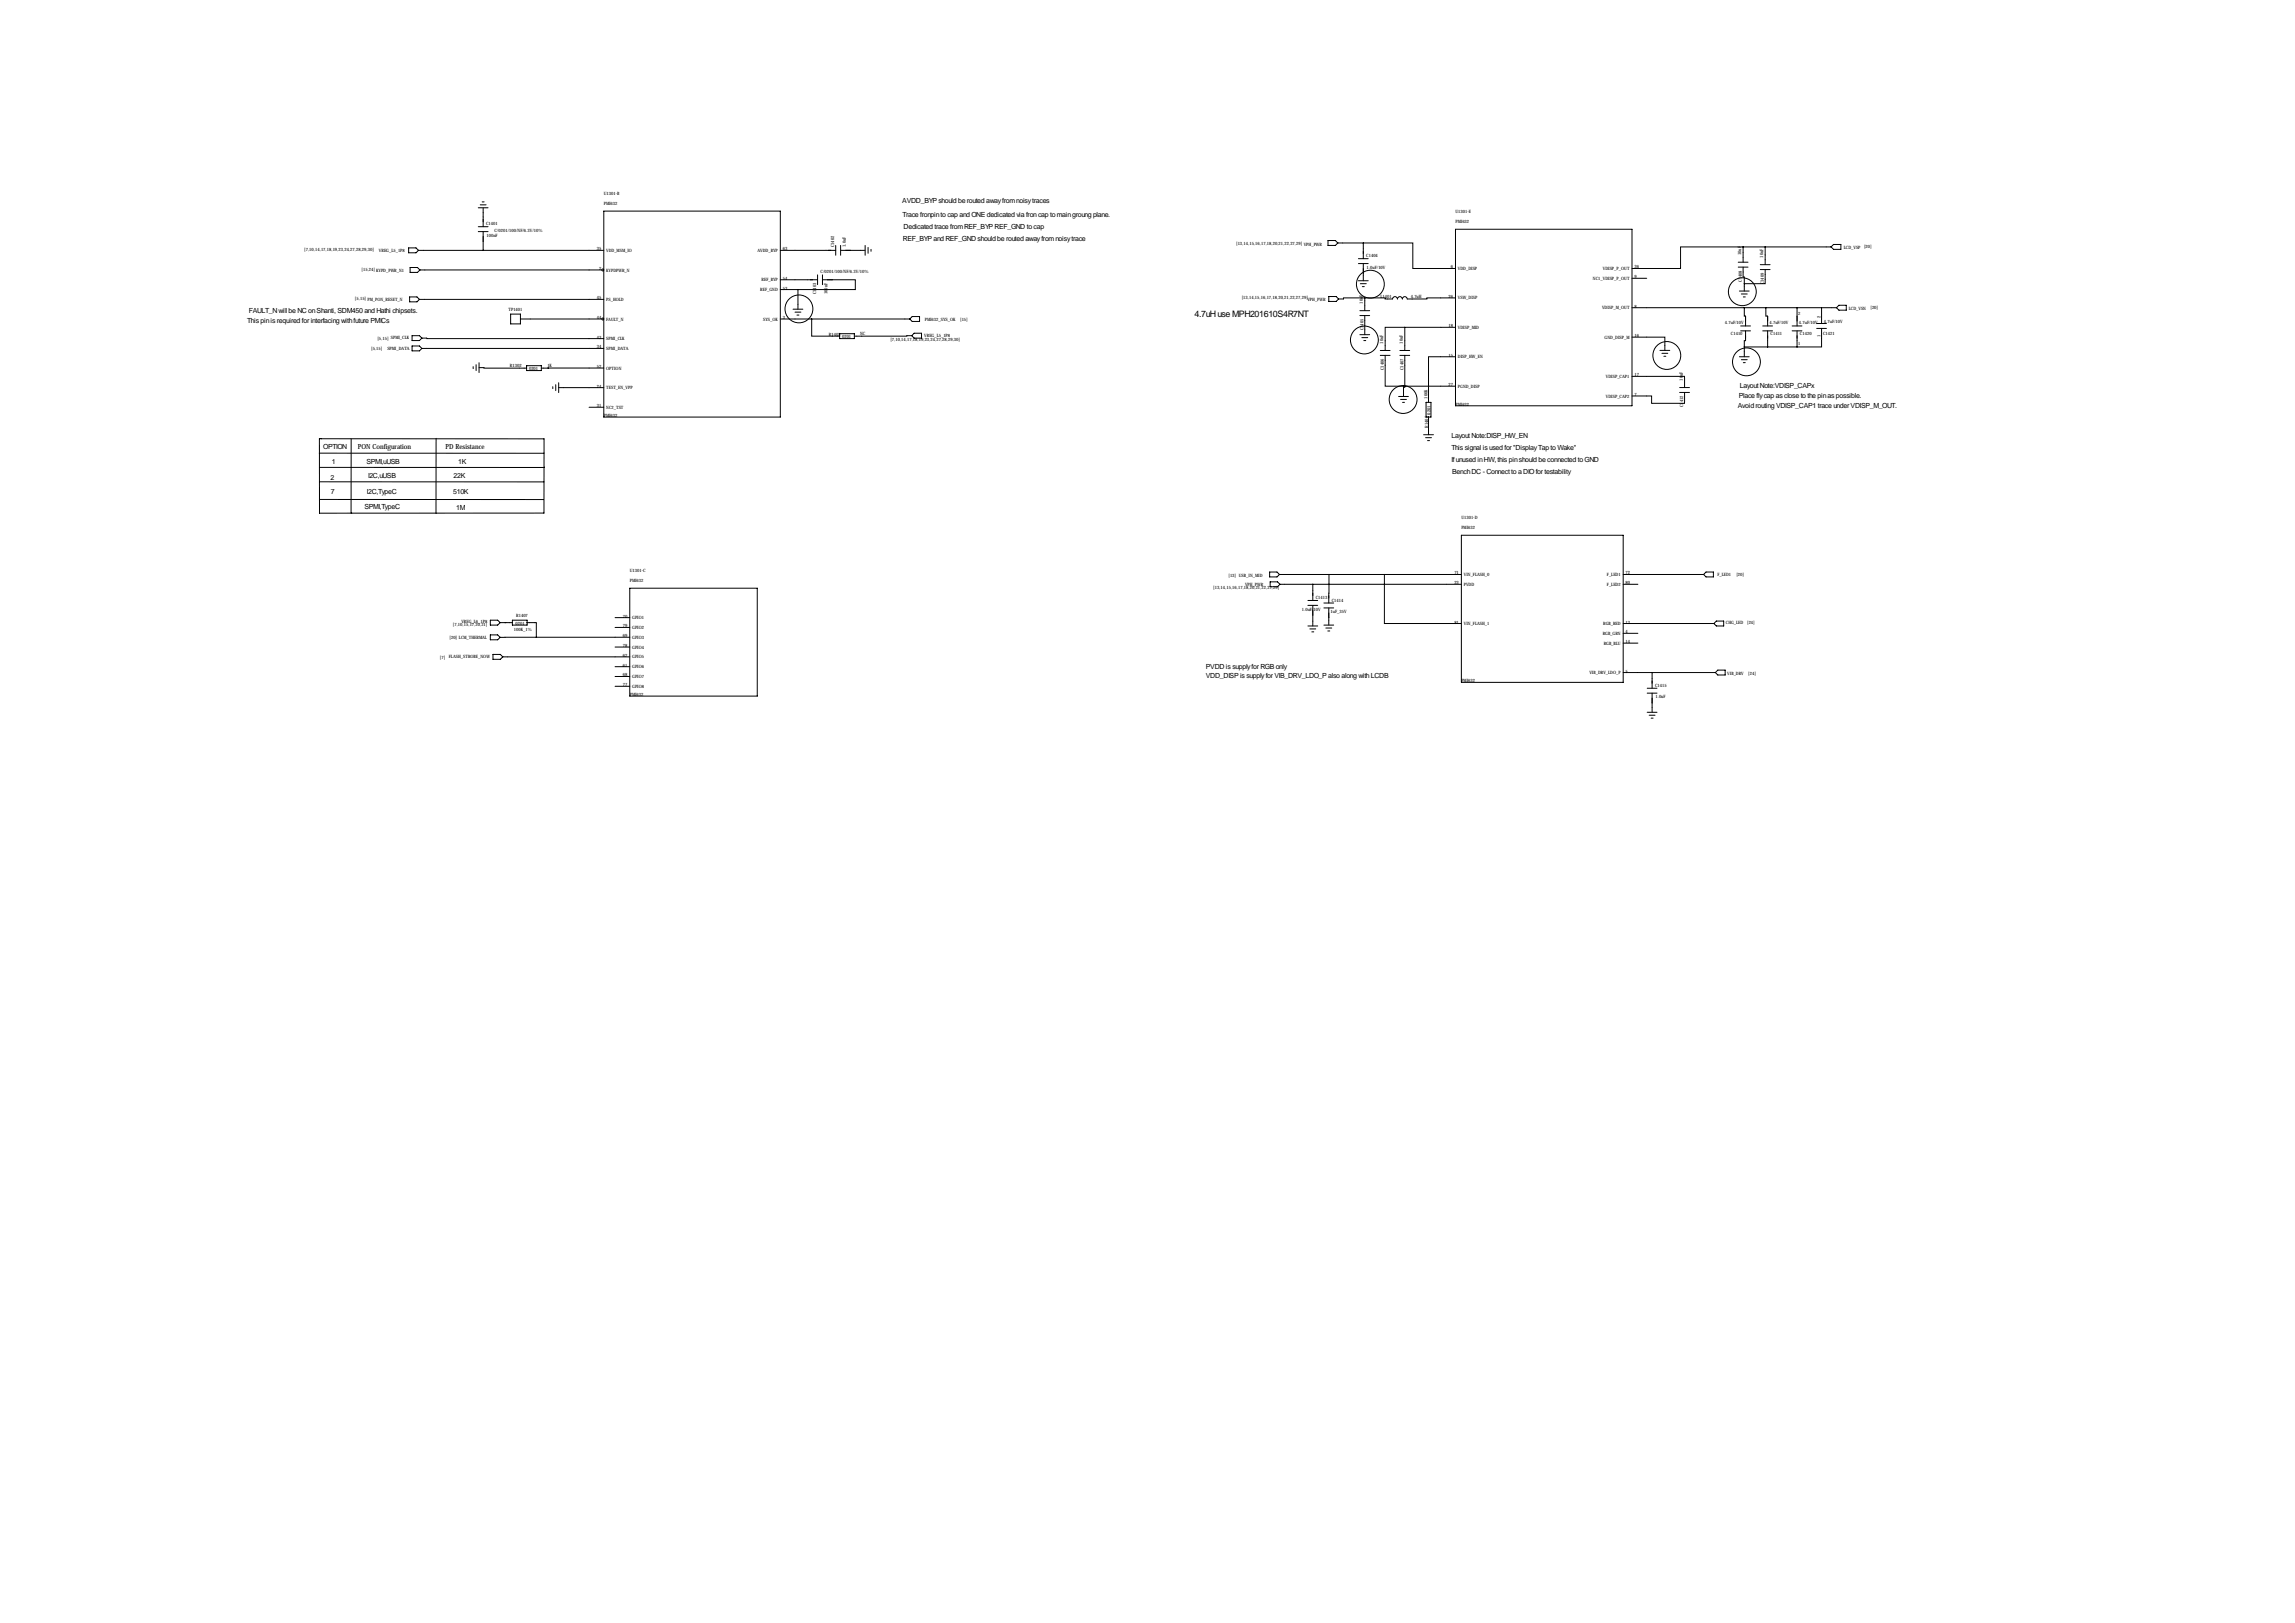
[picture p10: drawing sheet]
<svg xmlns="http://www.w3.org/2000/svg" width="1189mm" height="841mm" viewBox="0 0 1189 841" stroke-linecap="round" stroke-linejoin="round" font-family="sans-serif">
<defs><g id="words">
<text font-size="4.6" x="619" y="164">4.7uH use MPH201610S4R7NT</text>
<g font-size="3.6">
<text x="467" y="105">AVDD_BYP should be routed away from noisy traces</text>
<text x="468" y="112">Trace fronpin to cap and ONE dedicated via fron cap to main groung plane.</text>
<text x="468" y="119">Dedicated trace from REF_BYP REF_GND to cap</text>
<text x="468" y="125">REF_BYP and REF_GND should be routed away from noisy trace</text>
<text x="129" y="162">FAULT_N will be NC on Shanti, SDM450 and Hathi chipsets.</text>
<text x="128" y="167">This pin is required for interfacing with future PMICs</text>
<text x="901" y="201">Layout Note:VDISP_CAPx</text>
<text x="901" y="206">Place fly cap as close to the pin as possible.</text>
<text x="900" y="211">Avoid routing VDISP_CAP1 trace under VDISP_M_OUT.</text>
<text x="752" y="227">Layout Note:DISP_HW_EN</text>
<text x="167" y="233">OPTION</text>
<text x="185" y="233">PON Configuration</text>
<text x="231" y="232">PD Resistance</text>
<text x="752" y="233">This signal is used for &quot;Display Tap to Wake&quot;</text>
<text x="752" y="239">If unused in HW, this pin should be connected to GND</text>
<text x="172" y="240">1</text>
<text x="190" y="240">SPMI,uUSB</text>
<text x="237" y="241">1K</text>
<text x="752" y="245">Bench DC - Connect to a DIO for testability</text>
<text x="171" y="248">2</text>
<text x="191" y="248">I2C,uUSB</text>
<text x="235" y="247">22K</text>
<text x="171" y="256">7</text>
<text x="190" y="256">I2C,TypeC</text>
<text x="235" y="256">510K</text>
<text x="189" y="263">SPMI,TypeC</text>
<text x="236" y="264">1M</text>
<text x="625" y="347">PVDD is supply for RGB only</text>
<text x="625" y="351">VDD_DISP is supply for VIB_DRV_LDO_P also along with LCDB</text>
</g>
<g font-size="2.3">
<text x="313" y="101">U1301-B</text>
<text x="313" y="106">PMI632</text>
<text x="754" y="110">U1301-E</text>
<text x="252" y="117">C1401</text>
<text x="754" y="115">PMI632</text>
<text x="252" y="123">100nF</text>
<text x="256" y="120">C/0201/100/NF/6.3V/10%</text>
<text x="158" y="130">[7,10,14,17,18,19,23,24,27,28,29,30]</text>
<text x="196" y="131">VREG_L5_1P8</text>
<text x="309" y="130">35</text>
<text x="314" y="130">VDD_MSM_IO</text>
<text x="392" y="130">AVDD_BYP</text>
<text x="405" y="130">63</text>
<text x="432" y="128" transform="rotate(-90 432 128)">C1402</text>
<text x="438" y="128" transform="rotate(-90 438 128)">1.0uF</text>
<text x="640" y="127">[13,14,15,16,17,18,20,21,22,27,29] VPH_PWR</text>
<text x="955" y="129">LCD_VSP [20]</text>
<text x="708" y="133">C1404</text>
<text x="902" y="132" transform="rotate(-90 902 132)">10uF</text>
<text x="913" y="134" transform="rotate(-90 913 134)">10uF</text>
<text x="187" y="141">[15,24] KYPD_PWR_N1</text>
<text x="310" y="140">2</text>
<text x="314" y="141">KYPDPWR_N</text>
<text x="425" y="141">C/0201/100/NF/6.3V/10%</text>
<text x="708" y="139">1.0uF/10V</text>
<text x="752" y="139">6</text>
<text x="755" y="140">VDD_DISP</text>
<text x="830" y="140">VDISP_P_OUT</text>
<text x="847" y="139">36</text>
<text x="395" y="146">REF_BYP</text>
<text x="405" y="150">53</text>
<text x="405" y="145">54</text>
<text x="825" y="145">NC1_VDISP_P_OUT</text>
<text x="847" y="144">9</text>
<text x="902" y="146" transform="rotate(-90 902 146)">C1408</text>
<text x="914" y="147" transform="rotate(-90 914 147)">C1409</text>
<text x="184" y="156">[5,15] PM_PON_RESET_N</text>
<text x="309" y="155">45</text>
<text x="314" y="156">PS_HOLD</text>
<text x="394" y="151">REF_GND</text>
<text x="423" y="153" transform="rotate(-90 423 153)">C1403</text>
<text x="429" y="152" transform="rotate(-90 429 152)">100nF</text>
<text x="643" y="155">[13,14,15,16,17,18,20,21,22,27,29]</text>
<text x="677" y="156">VPH_PWR</text>
<text x="715" y="154">L1401</text>
<text x="731" y="154">4.7uH</text>
<text x="750" y="154">26</text>
<text x="755" y="155">VSW_DISP</text>
<text x="263" y="161">TP1401</text>
<text x="706" y="157" transform="rotate(-90 706 157)">10uF</text>
<text x="830" y="160">VDISP_M_OUT</text>
<text x="847" y="159">8</text>
<text x="958" y="160">LCD_VSN</text>
<text x="969" y="160">[20]</text>
<text x="309" y="165">44</text>
<text x="314" y="166">FAULT_N</text>
<text x="395" y="166">SYS_OK</text>
<text x="405" y="165">3</text>
<text x="479" y="166">PMI632_SYS_OK</text>
<text x="497" y="166">[15]</text>
<text x="894" y="168">4.7uF/10V</text>
<text x="917" y="168">4.7uF/10V</text>
<text x="931" y="163">2</text>
<text x="932" y="168">4.7uF/10V</text>
<text x="943" y="165" transform="rotate(-90 943 165)">2</text>
<text x="945" y="167">4.7uF/10V</text>
<text x="429" y="174">R1403</text>
<text x="446" y="174">NC</text>
<text x="706" y="171" transform="rotate(-90 706 171)">C1405</text>
<text x="750" y="170">18</text>
<text x="755" y="170">VDISP_MID</text>
<text x="897" y="174">C1410</text>
<text x="917" y="174">C1411</text>
<text x="932" y="174">C1420</text>
<text x="944" y="174">C1421</text>
<text x="196" y="176">[5,15] SPMI_CLK</text>
<text x="309" y="175">43</text>
<text x="314" y="176">SPMI_CLK</text>
<text x="436" y="175">0201</text>
<text x="461" y="177">[7,10,14,17,18,19,23,24,27,28,29,30]</text>
<text x="479" y="175">VREG_L5_1P8</text>
<text x="717" y="178" transform="rotate(-90 717 178)">10uF</text>
<text x="727" y="178" transform="rotate(-90 727 178)">10uF</text>
<text x="831" y="175">GND_DISP_M</text>
<text x="847" y="175">16</text>
<text x="931" y="179">1</text>
<text x="943" y="174" transform="rotate(-90 943 174)">1</text>
<text x="192" y="181">[5,15]</text>
<text x="201" y="181">SPMI_DATA</text>
<text x="309" y="180">34</text>
<text x="314" y="181">SPMI_DATA</text>
<text x="750" y="185">15</text>
<text x="755" y="186">DISP_HW_EN</text>
<text x="264" y="190">R1302</text>
<text x="274" y="192">0201</text>
<text x="284" y="190">1K</text>
<text x="309" y="191">52</text>
<text x="314" y="191">OPTION</text>
<text x="717" y="192" transform="rotate(-90 717 192)">C1406</text>
<text x="727" y="192" transform="rotate(-90 727 192)">C1407</text>
<text x="832" y="196">VDISP_CAP1</text>
<text x="847" y="195">17</text>
<text x="872" y="197" transform="rotate(-90 872 197)">10uF</text>
<text x="309" y="201">24</text>
<text x="314" y="202">TEST_EN_VPP</text>
<text x="750" y="200">27</text>
<text x="755" y="201">PGND_DISP</text>
<text x="740" y="206" transform="rotate(-90 740 206)">100K</text>
<text x="832" y="206">VDISP_CAP2</text>
<text x="847" y="205">7</text>
<text x="309" y="211">31</text>
<text x="314" y="212">NC2_TST</text>
<text x="741" y="215" transform="rotate(-90 741 215)">0201</text>
<text x="754" y="210">PMI632</text>
<text x="872" y="211" transform="rotate(-90 872 211)">C1412</text>
<text x="313" y="216">PMI632</text>
<text x="740" y="222" transform="rotate(-90 740 222)">R1405</text>
<text x="757" y="269">U1301-D</text>
<text x="757" y="274">PMI632</text>
<text x="326" y="296">U1301-C</text>
<text x="636" y="299">[13] USB_IN_MID</text>
<text x="753" y="298">71</text>
<text x="758" y="298">VIN_FLASH_0</text>
<text x="832" y="298">F_LED1</text>
<text x="842" y="298">72</text>
<text x="890" y="298">F_LED1</text>
<text x="899" y="298">[20]</text>
<text x="326" y="301">PMI632</text>
<text x="628" y="305">[13,14,15,16,17,18,20,21,22,27,29]</text>
<text x="645" y="304">VPH_PWR</text>
<text x="753" y="303">23</text>
<text x="758" y="303">PVDD</text>
<text x="832" y="303">F_LED2</text>
<text x="842" y="303">80</text>
<text x="682" y="310">C1413</text>
<text x="690" y="312">C1414</text>
<text x="674" y="317">1.0uF/10V</text>
<text x="689" y="318">1uF_35V</text>
<text x="239" y="323">VREG_L6_1P8</text>
<text x="267" y="324">0201</text>
<text x="267" y="319">R1407</text>
<text x="323" y="320">70</text>
<text x="328" y="321">GPIO1</text>
<text x="753" y="323">81</text>
<text x="758" y="324">VIN_FLASH_1</text>
<text x="830" y="324">RGB_RED</text>
<text x="842" y="323">13</text>
<text x="894" y="323">CHG_LED</text>
<text x="905" y="323">[24]</text>
<text x="235" y="324">[7,10,15,17,20,21]</text>
<text x="266" y="327">100K_1%</text>
<text x="323" y="325">79</text>
<text x="328" y="326">GPIO2</text>
<text x="830" y="329">RGB_GRN</text>
<text x="842" y="328">4</text>
<text x="233" y="331">[20] LCM_THERMAL</text>
<text x="323" y="335">78</text>
<text x="323" y="330">69</text>
<text x="328" y="336">GPIO4</text>
<text x="328" y="331">GPIO3</text>
<text x="831" y="334">RGB_BLU</text>
<text x="842" y="333">14</text>
<text x="228" y="341">[7]</text>
<text x="233" y="341">FLASH_STROBE_NOW</text>
<text x="323" y="340">62</text>
<text x="328" y="341">GPIO5</text>
<text x="323" y="345">61</text>
<text x="328" y="346">GPIO6</text>
<text x="323" y="350">68</text>
<text x="328" y="351">GPIO7</text>
<text x="757" y="353">PMI632</text>
<text x="823" y="349">VIB_DRV_LDO_P</text>
<text x="842" y="348">5</text>
<text x="895" y="349">VIB_DRV</text>
<text x="906" y="349">[24]</text>
<text x="323" y="355">77</text>
<text x="328" y="356">GPIO8</text>
<text x="857" y="356">C1415</text>
<text x="326" y="361">PMI632</text>
<text x="858" y="362">1.0uF</text>
</g>
</g></defs>
<g fill="none" stroke="#000" stroke-width=".52">
<path d="M248 117h5M248 120h5M248 108h5M249 106h3M250 105h1M250 108v9M250 120v10M313 109h91v107h-91zM754 119h91v91h-91zM212 128h3l2 2-2 1h-3zM212 139h4l2 1-2 1h-4zM217 130h96"/>
<path d="M218 140h94M404 130h29M433 127v5M435 130h13M435 127v5M448 127v5M450 128v3M451 129v1M688 125h4l1 1-1 1h-4zM693 126h13M704 134h5M704 137h5"/>
<path d="M706 126h26v13h22M706 126v8M706 137v8M900 138h6M900 136h6M903 138l1 9M903 128h-32v11h-26M903 128v8M903 128h46M912 140h5M912 137h5M914 140v7h-10"/>
<path d="M914 128v9M950 127h4v2h-4l-1-1zM212 154h4l1 1-1 1h-4zM217 155h96M404 150h9M404 145h20M413 150v10M424 142v5M426 145h17v5h-30M426 142v5M688 154h4l1 1-1 1h-4zM704 145h5"/>
<path d="M705 147h3M706 148h1M707 154l14 1a1.3 1.3 0 0 1 2-1 1.3 1.3 0 0 1 1 1M707 154h-11v1h-3M707 154v7M754 154l-25 1a1.3 1.3 0 0 0-1-1 1.3 1.3 0 0 0-2 1 1.3 1.3 0 0 0-1-1 1.3 1.3 0 0 0-1 1M845 159h106M845 144h8M901 151h5M902 152h3M903 154h1M904 159v10"/>
<path d="M904 147v4M915 159v5h1v5M931 159v10M944 159v9M953 158h3v3h-3l-2-2zM213 174h4l2 1-2 1h-4zM213 179h4l2 1-2 2h-4zM219 175h94M265 163h5v5h-5zM270 165h42M404 165h67M411 160h5"/>
<path d="M412 162h3M413 163h1M420 165v9h15M435 173h8v2h-8zM471 165l2-1h3v3h-3zM472 174h-29M472 174l2-1h3v2h-3zM704 163h6M704 161h6M704 173h6M705 175h4M706 176h1"/>
<path d="M707 163v10M728 170h-10v12M728 170h26M728 170v12M845 175h17v6M902 171h5M902 169h5M904 180v5M904 180h27M904 171v5v4M913 171h5M913 169h5"/>
<path d="M916 171v9M928 171h5M928 169h5M931 171v9M941 170h5M941 168h5M944 170v10h-13M219 180h94M245 190v1M247 189v3M248 190l25 1M248 188v5"/>
<path d="M273 189h7v3h-7zM288 199v3M289 198v5M313 191h-33M715 184h5M715 182h5M718 184v16h9M725 184h5M725 182h5M728 184v17h-1M754 185h-14v23M845 195h28v6"/>
<path d="M860 181h5M861 183h3M862 185h1M901 185h5M902 186h3M903 188h1M286 200v1M289 201h24M305 211h8M725 205h5M726 207h3M727 208h1"/>
<path d="M727 200h27M727 200v5M739 208h2v8h-2zM740 216v9M870 201h5M870 203h5M873 203v6h-17v-4h-11M165 227h117v39h-116zM182 227v39M226 227v39M282 235h-117M737 225h6"/>
<path d="M738 227h4M739 228h2M166 250h116M166 259h116M282 259h.1M282 242h-116M757 277h84v76h-84zM658 296h4l1 2-1 1h-4zM663 298h94M688 298v14M717 298v25h40M841 298h41"/>
<path d="M884 296h4v3h-4l-2-1zM319 320h7M326 305h66v56h-66zM658 301h4l1 2-1 1h-4zM663 303h94M678 311h5M678 314h5M680 303v8M680 314v10M686 312h5M686 315h5M688 315v9"/>
<path d="M841 303h7M254 321h4l1 2-1 1h-4zM254 329h4l1 1-1 1h-4zM255 339h4l1 1-1 2h-4zM259 323h6M262 323h.1M265 321h8v3h-8zM273 323h5v7M278 330h-19M278 330h48M319 325h7M319 335h7"/>
<path d="M678 324h5M679 326h3M680 327h1M686 324h5M687 325h3M688 327h1M841 323h47M841 328h7M841 333h7M888 323l1-1h4v2h-4zM260 340h66M319 345h7"/>
<path d="M319 350h7M319 355h7M841 348h48M853 356h5M853 359h5M856 348v8M856 359v10M889 348l1-1h4v3h-4zM853 369h5M854 370h3M855 372h1"/>
<circle cx="312" cy="140" r=".5"/>
<circle cx="414" cy="160" r="7"/>
<circle cx="710" cy="147" r="7"/>
<circle cx="903" cy="151" r="7"/>
<circle cx="312" cy="165" r=".5"/>
<circle cx="707" cy="176" r="7"/>
<circle cx="863" cy="184" r="7"/>
<circle cx="905" cy="187" r="7"/>
<circle cx="727" cy="207" r="7"/>
</g>
<use href="#words"/>
</svg>
